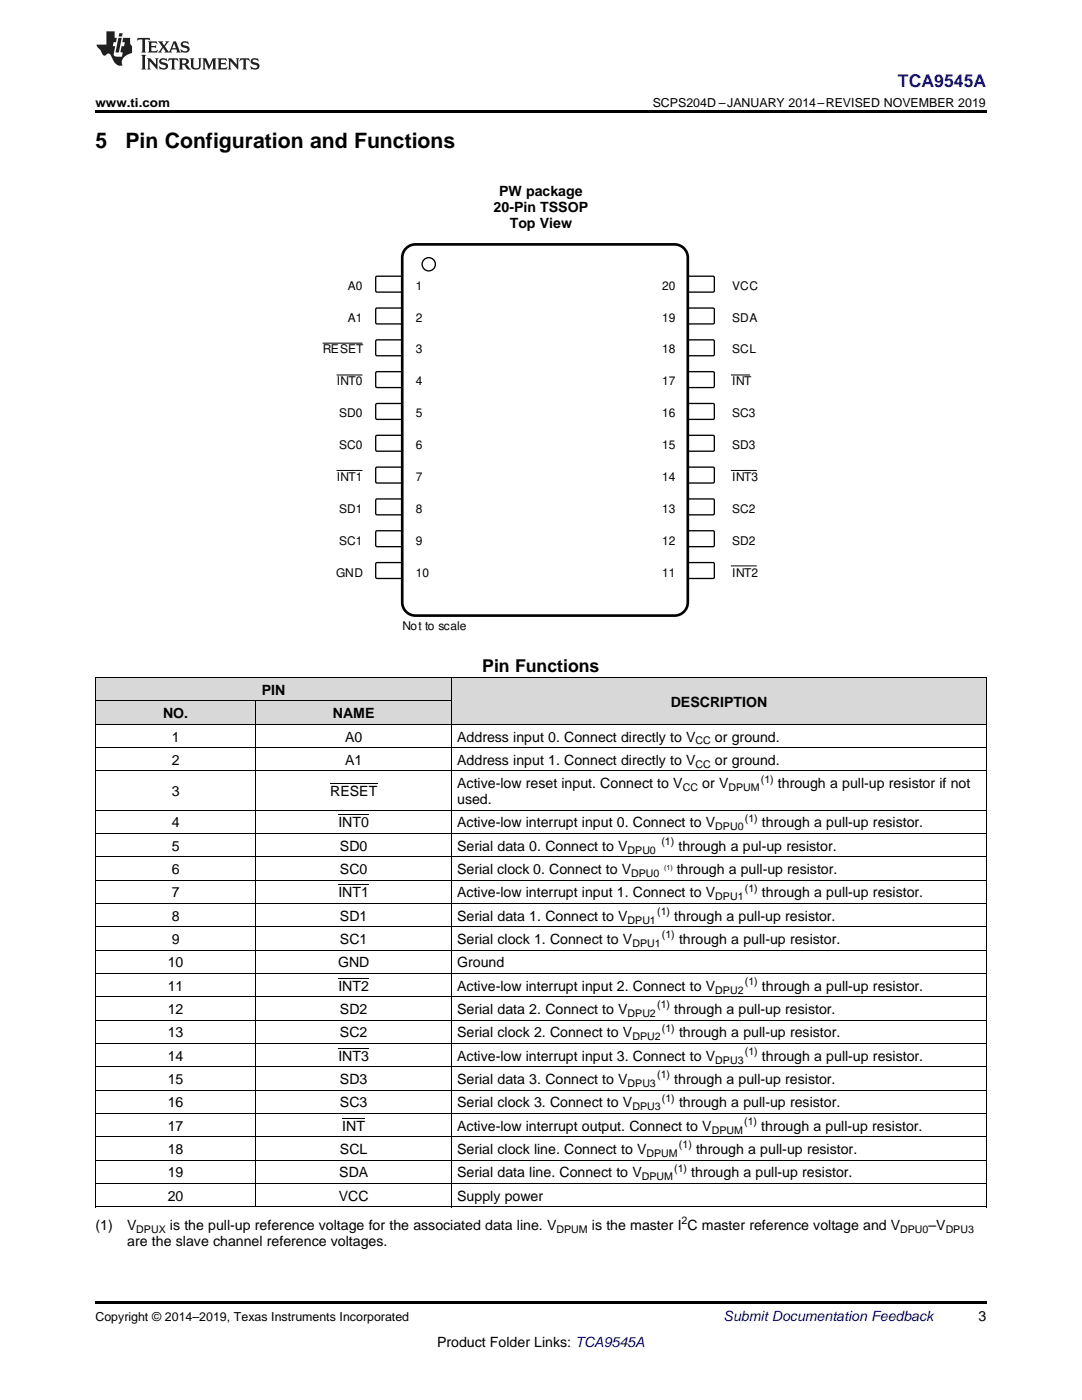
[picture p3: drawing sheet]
<svg xmlns="http://www.w3.org/2000/svg" width="216mm" height="279mm" viewBox="0 0 216 279" stroke-linecap="round" stroke-linejoin="round" font-family="sans-serif">
<defs><g id="words">
<g font-size="4.2">
<text x="19" y="29.6">5</text>
<text x="25" y="29.6">Pin Configuration and Functions</text>
</g>
<text font-size="3.5" fill="#00f" x="179.2" y="17.3">TCA9545A</text>
<text font-size="3.5" x="96.2" y="134">Pin Functions</text>
<g font-size="2.8">
<text x="99.6" y="39.2">PW package</text>
<text x="98.5" y="42.3">20-Pin TSSOP</text>
<text x="101.7" y="45.5">Top View</text>
<text x="32.5" y="143.3">NO.</text>
<text x="52.2" y="138.7">PIN</text>
<text x="66.4" y="143.3">NAME</text>
<text x="133.8" y="141">DESCRIPTION</text>
<text x="34.3" y="148">1</text>
<text x="68.9" y="148">A0</text>
<text x="91.2" y="148">Address input 0. Connect directly to V</text>
<text x="142.7" y="148">or ground.</text>
<text x="34.3" y="152.6">2</text>
<text x="68.9" y="152.6">A1</text>
<text x="91.2" y="152.6">Address input 1. Connect directly to V</text>
<text x="142.7" y="152.6">or ground.</text>
<text x="34.3" y="158.9">3</text>
<text x="65.9" y="158.9">RESET</text>
<text x="91.2" y="157.3">Active-low reset input. Connect to V</text>
<text x="91.2" y="160.5">used.</text>
<text x="140.1" y="157.3">or V</text>
<text x="155.2" y="157.3">through a pull-up resistor if not</text>
<text x="34.3" y="165.1">4</text>
<text x="67.5" y="165.1">INT0</text>
<text x="91.2" y="165.1">Active-low interrupt input 0. Connect to V</text>
<text x="152" y="165.1">through a pull-up resistor.</text>
<text x="34.3" y="169.8">5</text>
<text x="67.8" y="169.8">SD0</text>
<text x="91.2" y="169.8">Serial data 0. Connect to V</text>
<text x="135.4" y="169.8">through a pul-up resistor.</text>
<text x="34.3" y="174.4">6</text>
<text x="34.3" y="179.1">7</text>
<text x="67.5" y="179.1">INT1</text>
<text x="67.8" y="174.4">SC0</text>
<text x="91.2" y="174.4">Serial clock 0. Connect to V</text>
<text x="91.2" y="179.1">Active-low interrupt input 1. Connect to V</text>
<text x="135" y="174.4">through a pull-up resistor.</text>
<text x="152" y="179.1">through a pull-up resistor.</text>
<text x="34.3" y="183.8">8</text>
<text x="67.8" y="183.8">SD1</text>
<text x="91.2" y="183.8">Serial data 1. Connect to V</text>
<text x="134.5" y="183.8">through a pull-up resistor.</text>
<text x="34.3" y="188.4">9</text>
<text x="67.8" y="188.4">SC1</text>
<text x="91.2" y="188.4">Serial clock 1. Connect to V</text>
<text x="135.5" y="188.4">through a pull-up resistor.</text>
<text x="33.5" y="193.1">10</text>
<text x="33.5" y="197.7">11</text>
<text x="67.5" y="193.1">GND</text>
<text x="67.5" y="197.7">INT2</text>
<text x="91.2" y="193.1">Ground</text>
<text x="91.2" y="197.7">Active-low interrupt input 2. Connect to V</text>
<text x="152" y="197.7">through a pull-up resistor.</text>
<text x="33.5" y="202.4">12</text>
<text x="67.8" y="202.4">SD2</text>
<text x="91.2" y="202.4">Serial data 2. Connect to V</text>
<text x="134.5" y="202.4">through a pull-up resistor.</text>
<text x="33.5" y="207">13</text>
<text x="67.8" y="207">SC2</text>
<text x="91.2" y="207">Serial clock 2. Connect to V</text>
<text x="135.5" y="207">through a pull-up resistor.</text>
<text x="33.5" y="211.7">14</text>
<text x="67.5" y="211.7">INT3</text>
<text x="91.2" y="211.7">Active-low interrupt input 3. Connect to V</text>
<text x="152" y="211.7">through a pull-up resistor.</text>
<text x="33.5" y="216.4">15</text>
<text x="33.5" y="221">16</text>
<text x="67.8" y="216.4">SD3</text>
<text x="67.8" y="221">SC3</text>
<text x="91.2" y="216.4">Serial data 3. Connect to V</text>
<text x="91.2" y="221">Serial clock 3. Connect to V</text>
<text x="134.5" y="216.4">through a pull-up resistor.</text>
<text x="135.5" y="221">through a pull-up resistor.</text>
<text x="33.5" y="225.7">17</text>
<text x="68.3" y="225.7">INT</text>
<text x="91.2" y="225.7">Active-low interrupt output. Connect to V</text>
<text x="151.9" y="225.7">through a pull-up resistor.</text>
<text x="33.5" y="230.3">18</text>
<text x="67.8" y="230.3">SCL</text>
<text x="91.2" y="230.3">Serial clock line. Connect to V</text>
<text x="138.9" y="230.3">through a pull-up resistor.</text>
<text x="33.5" y="235">19</text>
<text x="33.5" y="239.6">20</text>
<text x="67.6" y="239.6">VCC</text>
<text x="67.7" y="235">SDA</text>
<text x="91.2" y="235">Serial data line. Connect to V</text>
<text x="91.2" y="239.6">Supply power</text>
<text x="137.9" y="235">through a pull-up resistor.</text>
<text x="19" y="245.5">(1)</text>
<text x="25.4" y="245.5">V</text>
<text x="33.9" y="245.5">is the pull-up reference voltage for the associated data line. V</text>
<text x="118.1" y="245.5">is the master I C master reference voltage and V</text>
<text x="185.3" y="245.5">–V</text>
<text x="25.4" y="248.7">are the slave channel reference voltages.</text>
<text x="195.3" y="263.6">3</text>
<text x="87.2" y="268.9">Product Folder Links: TCA9545A</text>
</g>
<text font-size="2.8" fill="#0000c8" x="144.4" y="263.6">Submit Documentation Feedback</text>
<g font-size="2.5">
<text x="19" y="21.4">www.ti.com</text>
<text x="130.2" y="21.4">SCPS204D –JANUARY 2014–REVISED NOVEMBER 2019</text>
<text x="19" y="263.6">Copyright © 2014–2019, Texas Instruments Incorporated</text>
</g>
<g font-size="2.4">
<text x="69.4" y="57.8">A0</text>
<text x="83" y="57.8">1</text>
<text x="132.2" y="57.8">20</text>
<text x="146.1" y="57.8">VCC</text>
<text x="69.4" y="64.2">A1</text>
<text x="83" y="64.2">2</text>
<text x="132.2" y="64.2">19</text>
<text x="146.1" y="64.2">SDA</text>
<text x="64.4" y="70.5">RESET</text>
<text x="83" y="70.5">3</text>
<text x="132.2" y="70.5">18</text>
<text x="146.1" y="70.5">SCL</text>
<text x="67.2" y="76.9">INT0</text>
<text x="83" y="76.9">4</text>
<text x="132.2" y="76.9">17</text>
<text x="146.1" y="76.9">INT</text>
<text x="67.7" y="83.3">SD0</text>
<text x="83" y="83.3">5</text>
<text x="132.2" y="83.3">16</text>
<text x="146.1" y="83.3">SC3</text>
<text x="67.7" y="89.7">SC0</text>
<text x="83" y="89.7">6</text>
<text x="132.2" y="89.7">15</text>
<text x="146.1" y="89.7">SD3</text>
<text x="67.2" y="96">INT1</text>
<text x="83" y="96">7</text>
<text x="132.2" y="96">14</text>
<text x="146.1" y="96">INT3</text>
<text x="67.7" y="102.4">SD1</text>
<text x="83" y="102.4">8</text>
<text x="132.2" y="102.4">13</text>
<text x="146.1" y="102.4">SC2</text>
<text x="67.7" y="108.8">SC1</text>
<text x="83" y="108.8">9</text>
<text x="132.2" y="108.8">12</text>
<text x="146.1" y="108.8">SD2</text>
<text x="67" y="115.1">GND</text>
<text x="83" y="115.1">10</text>
<text x="132.2" y="115.1">11</text>
<text x="146.1" y="115.1">INT2</text>
<text x="80.3" y="125.8">Not to scale</text>
</g>
<g font-size="2.1">
<text x="138.8" y="148.6">CC</text>
<text x="138.8" y="153.2">CC</text>
<text x="136.2" y="157.9">CC</text>
<text x="145.3" y="157.9">DPUM</text>
<text x="151.8" y="156.2">(1)</text>
<text x="142.7" y="165.7">DPU0</text>
<text x="148.6" y="164">(1)</text>
<text x="125.2" y="170.4">DPU0</text>
<text x="132" y="168.7">(1)</text>
<text x="125.9" y="175">DPU0</text>
<text x="142.7" y="179.7">DPU1</text>
<text x="148.6" y="178">(1)</text>
<text x="125.2" y="184.3">DPU1</text>
<text x="131.1" y="182.6">(1)</text>
<text x="126.2" y="189">DPU1</text>
<text x="132.1" y="187.3">(1)</text>
<text x="148.6" y="196.6">(1)</text>
<text x="125.2" y="203">DPU2</text>
<text x="131.1" y="201.3">(1)</text>
<text x="142.7" y="198.3">DPU2</text>
<text x="126.2" y="207.6">DPU2</text>
<text x="132.1" y="205.9">(1)</text>
<text x="131.1" y="215.2">(1)</text>
<text x="142.7" y="212.3">DPU3</text>
<text x="148.6" y="210.6">(1)</text>
<text x="125.2" y="216.9">DPU3</text>
<text x="126.2" y="221.6">DPU3</text>
<text x="132.1" y="219.9">(1)</text>
<text x="142" y="226.2">DPUM</text>
<text x="148.5" y="224.5">(1)</text>
<text x="129" y="230.9">DPUM</text>
<text x="134.5" y="233.9">(1)</text>
<text x="135.5" y="229.2">(1)</text>
<text x="128.1" y="235.5">DPUM</text>
<text x="136" y="244.4">2</text>
<text x="27.2" y="246.1">DPUX</text>
<text x="111.1" y="246.1">DPUM</text>
<text x="179.6" y="246.1">DPU0</text>
<text x="188.7" y="246.1">DPU3</text>
</g>
<text font-size="1.4" x="132.5" y="173.6">(1)</text>
</g></defs>
<g fill="#d8d8d8">
<path d="M90.2 135.3h106.6v9.3h-106.6z"/>
<path d="M19 139.9h32v4.7h-32z"/>
<path d="M51 139.9h39.2v4.7h-39.2z"/>
<path d="M19 135.3h32v4.6h-32z"/>
<path d="M51 135.3h39.2v4.6h-39.2z"/>
</g>
<path d="M19 240.9h.2zM90.1 240.9h.1zM196.7 240.9h.1zM19 259.7h177.8v.5h-177.8z" fill="#000"/>
<g fill="none" stroke="#000" stroke-width=".2">
<path d="M19 139.9h71.2M19 135.2h177.8M19.1 135.3v105.6M51 139.9v101M90.1 135.3v105.6M196.8 135.3v105.6M19 153.9h177.8M19 149.2h177.8M19 144.6h177.8M19 175.7h177.8M19 171h177.8M19 166.4h177.8"/>
<path d="M19 161.7h177.8M19 198.9h177.8M19 194.3h177.8M19 189.6h177.8M19 185h177.8M19 180.3h177.8M19 217.6h177.8M19 212.9h177.8M19 208.3h177.8M19 203.6h177.8M19 236.2h177.8M19 231.5h177.8"/>
<path d="M19 226.9h177.8M19 222.2h177.8M19 240.9h177.8"/>
</g>
<path d="M75.1 55.2h5l.2 .2-.1 2.8-.2 .1h-4.9l-.1-.3v-2.6z" fill-rule="evenodd" fill="#fff"/>
<path d="M75.1 55.2h5l.2 .2-.1 2.8-.2 .1h-4.9l-.1-.3v-2.6z" fill="none" stroke="#000" stroke-width=".26"/>
<path d="M137.4 55.2h5l.1 .2v2.8l-.2 .1h-4.9l-.2-.3v-2.6z" fill-rule="evenodd" fill="#fff"/>
<path d="M137.4 55.2h5l.1 .2v2.8l-.2 .1h-4.9l-.2-.3v-2.6z" fill="none" stroke="#000" stroke-width=".26"/>
<path d="M75.1 61.5h5l.2 .2-.1 2.8-.2 .1h-4.9l-.1-.2v-2.7z" fill-rule="evenodd" fill="#fff"/>
<path d="M75.1 61.5h5l.2 .2-.1 2.8-.2 .1h-4.9l-.1-.2v-2.7z" fill="none" stroke="#000" stroke-width=".26"/>
<path d="M137.4 61.5h5l.1 .2v2.8l-.2 .1h-4.9l-.2-.2v-2.7z" fill-rule="evenodd" fill="#fff"/>
<path d="M137.4 61.5h5l.1 .2v2.8l-.2 .1h-4.9l-.2-.2v-2.7z" fill="none" stroke="#000" stroke-width=".26"/>
<path d="M75.1 67.9h5l.2 .2-.1 2.8-.2 .1h-4.9l-.1-.3v-2.6z" fill-rule="evenodd" fill="#fff"/>
<path d="M75.1 67.9h5l.2 .2-.1 2.8-.2 .1h-4.9l-.1-.3v-2.6z" fill="none" stroke="#000" stroke-width=".26"/>
<path d="M64.4 68.5h7.9" fill="none" stroke="#000" stroke-width=".2"/>
<path d="M137.4 67.9h5l.1 .2v2.8l-.2 .1h-4.9l-.2-.3v-2.6z" fill-rule="evenodd" fill="#fff"/>
<path d="M137.4 67.9h5l.1 .2v2.8l-.2 .1h-4.9l-.2-.3v-2.6z" fill="none" stroke="#000" stroke-width=".26"/>
<path d="M75.1 74.2h5l.2 .2-.1 2.8-.2 .1h-4.9l-.1-.2v-2.7z" fill-rule="evenodd" fill="#fff"/>
<path d="M75.1 74.2h5l.2 .2-.1 2.8-.2 .1h-4.9l-.1-.2v-2.7z" fill="none" stroke="#000" stroke-width=".26"/>
<path d="M67.2 74.8h5.1" fill="none" stroke="#000" stroke-width=".2"/>
<path d="M137.4 74.2h5l.1 .2v2.8l-.2 .1h-4.9l-.2-.2v-2.7z" fill-rule="evenodd" fill="#fff"/>
<path d="M137.4 74.2h5l.1 .2v2.8l-.2 .1h-4.9l-.2-.2v-2.7z" fill="none" stroke="#000" stroke-width=".26"/>
<path d="M145.8 74.8h3.9" fill="none" stroke="#000" stroke-width=".2"/>
<path d="M75.1 80.6h5l.2 .2-.1 2.8-.2 .1h-4.9l-.1-.3v-2.6z" fill-rule="evenodd" fill="#fff"/>
<path d="M75.1 80.6h5l.2 .2-.1 2.8-.2 .1h-4.9l-.1-.3v-2.6z" fill="none" stroke="#000" stroke-width=".26"/>
<path d="M137.4 80.6h5l.1 .2v2.8l-.2 .1h-4.9l-.2-.3v-2.6z" fill-rule="evenodd" fill="#fff"/>
<path d="M137.4 80.6h5l.1 .2v2.8l-.2 .1h-4.9l-.2-.3v-2.6z" fill="none" stroke="#000" stroke-width=".26"/>
<path d="M75.1 86.9h5l.2 .2-.1 2.8-.2 .1h-4.9l-.1-.2v-2.7z" fill-rule="evenodd" fill="#fff"/>
<path d="M75.1 86.9h5l.2 .2-.1 2.8-.2 .1h-4.9l-.1-.2v-2.7z" fill="none" stroke="#000" stroke-width=".26"/>
<path d="M137.4 86.9h5l.1 .2v2.8l-.2 .1h-4.9l-.2-.2v-2.7z" fill-rule="evenodd" fill="#fff"/>
<path d="M137.4 86.9h5l.1 .2v2.8l-.2 .1h-4.9l-.2-.2v-2.7z" fill="none" stroke="#000" stroke-width=".26"/>
<path d="M75.1 93.3h5l.2 .2-.1 2.8-.2 .1h-4.9l-.1-.3v-2.6z" fill-rule="evenodd" fill="#fff"/>
<path d="M75.1 93.3h5l.2 .2-.1 2.8-.2 .1h-4.9l-.1-.3v-2.6z" fill="none" stroke="#000" stroke-width=".26"/>
<path d="M67.2 93.9h5.1" fill="none" stroke="#000" stroke-width=".2"/>
<path d="M137.4 93.3h5l.1 .2v2.8l-.2 .1h-4.9l-.2-.3v-2.6z" fill-rule="evenodd" fill="#fff"/>
<path d="M137.4 93.3h5l.1 .2v2.8l-.2 .1h-4.9l-.2-.3v-2.6z" fill="none" stroke="#000" stroke-width=".26"/>
<path d="M145.8 93.9h5.2" fill="none" stroke="#000" stroke-width=".2"/>
<path d="M75.1 99.6h5l.2 .2-.1 2.8-.2 .1h-4.9l-.1-.2v-2.7z" fill-rule="evenodd" fill="#fff"/>
<path d="M75.1 99.6h5l.2 .2-.1 2.8-.2 .1h-4.9l-.1-.2v-2.7z" fill="none" stroke="#000" stroke-width=".26"/>
<path d="M137.4 99.6h5l.1 .2v2.8l-.2 .1h-4.9l-.2-.2v-2.7z" fill-rule="evenodd" fill="#fff"/>
<path d="M137.4 99.6h5l.1 .2v2.8l-.2 .1h-4.9l-.2-.2v-2.7z" fill="none" stroke="#000" stroke-width=".26"/>
<path d="M75.1 106h5l.2 .2-.1 2.8-.2 .1h-4.9l-.1-.3v-2.6z" fill-rule="evenodd" fill="#fff"/>
<path d="M75.1 106h5l.2 .2-.1 2.8-.2 .1h-4.9l-.1-.3v-2.6z" fill="none" stroke="#000" stroke-width=".26"/>
<path d="M137.4 106h5l.1 .2v2.8l-.2 .1h-4.9l-.2-.3v-2.6z" fill-rule="evenodd" fill="#fff"/>
<path d="M137.4 106h5l.1 .2v2.8l-.2 .1h-4.9l-.2-.3v-2.6z" fill="none" stroke="#000" stroke-width=".26"/>
<path d="M75.1 112.3h5l.2 .2-.1 2.8-.2 .1h-4.9l-.1-.2v-2.7z" fill-rule="evenodd" fill="#fff"/>
<path d="M75.1 112.3h5l.2 .2-.1 2.8-.2 .1h-4.9l-.1-.2v-2.7z" fill="none" stroke="#000" stroke-width=".26"/>
<path d="M137.4 112.3h5l.1 .2v2.8l-.2 .1h-4.9l-.2-.2v-2.7z" fill-rule="evenodd" fill="#fff"/>
<g fill="none" stroke="#000" stroke-width=".26">
<path d="M137.4 112.3h5l.1 .2v2.8l-.2 .1h-4.9l-.2-.2v-2.7z"/>
<circle cx="85.5" cy="52.7" r="1.32"/>
</g>
<path d="M145.8 112.9h5.2" fill="none" stroke="#000" stroke-width=".2"/>
<path d="M81.2 49.4l1.1-.6h.6h51.7a2.65 2.65 0 0 1 2.6 2.6v68.8a2.65 2.65 0 0 1-2.6 2.7h-51.7a2.65 2.65 0 0 1-2.6-2.7v-68.8a2.64 2.64 0 0 1 .9-2z" fill="none" stroke="#000" stroke-width=".53"/>
<path d="M19 22h177.8v.5h-177.8z" fill="#000"/>
<g fill="#231f20">
<path d="M27.5 7.6l-.1 .5 .4-.2h.6v.1v2.1l-.2 .4h1l-.3-.4v-2.1l.1-.1h.5l.5 .2-.2-.5zM29.5 8.3l.2 .3v1.5l-.2 .4h1.8l.2-.6a1.04 1.04 0 0 1-1.3 .2v-.7h.6l.3 .2v-.6l-.3 .2h-.6v-.6l.8-.1 .4 .3-.2-.5zM31.5 8.3l.9 1.1-.9 1.1h.8l-.2-.2 .5-.7 .4 .7-.2 .2h1.5l-.1-.2 .1-.4h.9l.1 .4-.2 .2h1l-.3-.3-.7-1.9h-.5l-.9 2-.8-1 .9-1h-.8l.1 .3-.3 .5-.4-.6 .2-.2zM34.7 8.6l.4 1h-.7zM36.3 8.4a.63 .63 0 0 0-.2 .7 .63 .63 0 0 0 .6 .4l.6 .2 .1 .2a.75 .75 0 0 1-.7 .4 .75 .75 0 0 1-.6-.5l.1 .7 .1-.1a1.11 1.11 0 0 0 1.5-.6 1.13 1.13 0 0 0-1.2-.8l-.1-.4a1.04 1.04 0 0 1 1.2 .2l-.2-.5-.1 .1-.5-.2zM28.2 10.9l.2 .4v2.2l-.2 .4h1l-.3-.4v-2.2l.3-.4zM29.3 11.6l.3 .4v1.5l-.3 .4h.8l-.2-.4v-1.3l1.5 1.7v-1.9l.2-.4h-.7l.2 .4v.9l-1.1-1.3zM32 11.8a.62 .62 0 0 0-.2 .7 .62 .62 0 0 0 .6 .4l.6 .1 .1 .3a.76 .76 0 0 1-.7 .3 .76 .76 0 0 1-.6-.4l.1 .7 .1-.1a1.11 1.11 0 0 0 1.5-.6 1.13 1.13 0 0 0-1.2-.8l-.1-.4a1.04 1.04 0 0 1 1.2 .2l-.2-.6-.1 .1-.5-.1zM33.7 11.6l-.2 .6a.61 .61 0 0 1 .8-.3v1.6l-.2 .4h.9l-.2-.4v-1.6a.63 .63 0 0 1 .8 .3l-.2-.6zM35.6 11.6l.3 .4v1.5l-.3 .4h1l-.2-.2v-.8l.5 .2a.76 .76 0 0 0 1.2 .7l-1-1a.58 .58 0 0 0 .6-.5 .58 .58 0 0 0-.5-.6zM36.4 11.9h.1a.45 .45 0 0 1 .5 .1 .45 .45 0 0 1 .1 .5l-.7 .2zM37.9 11.6l.2 .2a2.17 2.17 0 0 0 .3 1.9 .99 .99 0 0 0 1.6-.6v-1.1l.2-.4h-.7l.2 .2a1.92 1.92 0 0 1-.2 1.8 .6 .6 0 0 1-.9-.5v-1.1l.2-.4zM40.4 11.6l.2 .4v1.5l-.2 .4h.7l-.2-.4v-1.4l.8 1.8 .8-1.8v1.4l-.2 .4h.9l-.2-.4v-1.5l.2-.4h-.8l-.6 1.5-.6-1.5zM43.4 11.6l.2 .4v1.5l-.2 .4h1.8l.2-.6a1.04 1.04 0 0 1-1.3 .1v-.6h.5l.4 .2v-.6l-.4 .2h-.5v-.7h.8l.3 .3-.1-.6zM45.5 11.6l.2 .4v1.5l-.2 .4h.7l-.2-.4v-1.3l1.5 1.7v-1.9l.2-.4h-.7l.2 .4v.9l-1.1-1.3zM47.9 11.6l-.1 .6a.61 .61 0 0 1 .8-.3v1.6l-.3 .4h1l-.3-.4 .1-1.6a.63 .63 0 0 1 .7 .3l-.1-.6zM50.2 11.8a.62 .62 0 0 0-.2 .7 .62 .62 0 0 0 .6 .4l.6 .1 .2 .3a.76 .76 0 0 1-.8 .3 .76 .76 0 0 1-.6-.4l.1 .7 .2-.1a1.11 1.11 0 0 0 1.5-.6 1.13 1.13 0 0 0-1.3-.8l-.1-.4a1.04 1.04 0 0 1 1.2 .2l-.1-.6-.2 .1-.5-.1z"/>
<path d="M21.2 6.3v2.6h-1.9l.1 .4 .7 .9a.91 .91 0 0 0 1 .8 .56 .56 0 0 1 .5-.3 .56 .56 0 0 1 .5 .3l.4 .8a1.53 1.53 0 0 0 1.9 1.2 1.54 1.54 0 0 1 1-2.1l.9-.3v-1.4a1.52 1.52 0 0 1-.3-1.6h-1.4l-.2 .8h.5l-.2 .8h-.4l-.2 1v.2l.4 .1-.2 .8a1.93 1.93 0 0 1-1.6-.3l.3-1.8h-.5l.2-.8h.4l.2-.8h-.4v-1.3zM23.6 7.6l-.6 2.9h.7l.6-2.9zM23.8 6.6l-.1 .7h.6l.2-.7z"/>
</g>
<path d="M65.9 156.4h9.4M67.5 176.6h6.1M67.5 162.6h6.1M67.5 195.2h6.1M67.5 209.2h6.1M68.3 223.2h4.5" fill="none" stroke="#000" stroke-width=".2"/>
<use href="#words"/>
</svg>
